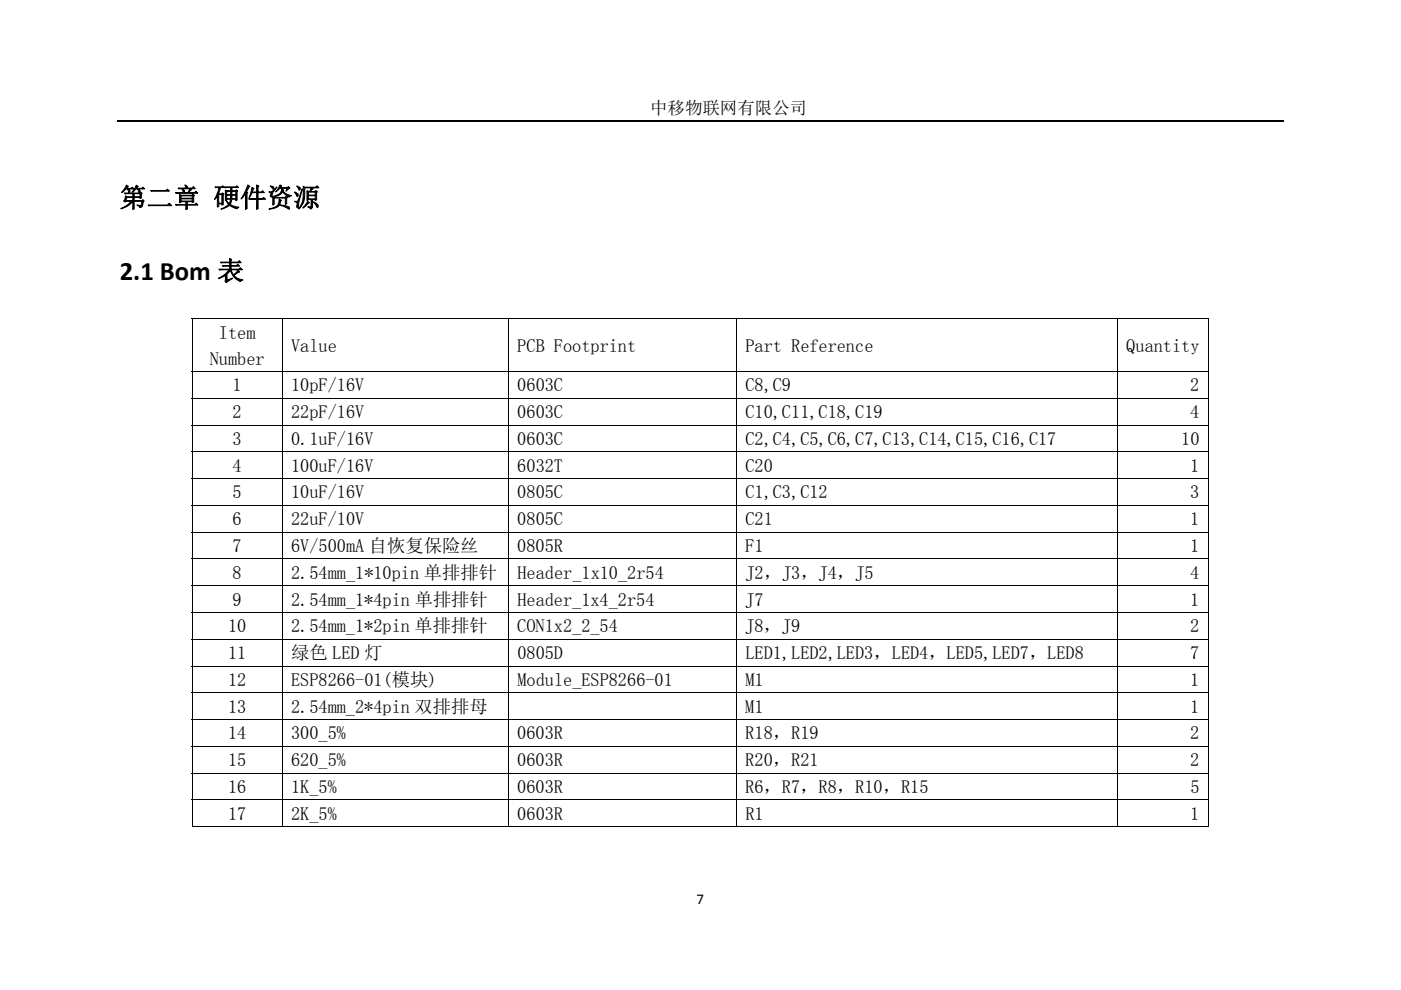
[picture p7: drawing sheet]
<svg xmlns="http://www.w3.org/2000/svg" width="297mm" height="210mm" viewBox="0 0 297 210" stroke-linecap="round" stroke-linejoin="round" font-family="sans-serif">
<defs><g id="words">
<g font-size="5.7">
<text x="25.4" y="43.9">第二章 硬件资源</text>
<text x="25.4" y="59.4">2.1 Bom 表</text>
</g>
<g font-size="3.9">
<text x="46.4" y="71.8">Item</text>
<text x="44.5" y="77.3">Number</text>
<text x="61.7" y="74.6">Value</text>
<text x="109.7" y="74.6">PCB Footprint</text>
<text x="158" y="74.6">Part Reference</text>
<text x="238.8" y="74.6">Quantity</text>
<text x="49.3" y="83">1</text>
<text x="61.7" y="83">10pF/16V</text>
<text x="109.7" y="83">0603C</text>
<text x="158" y="83">C8,C9</text>
<text x="252.4" y="83">2</text>
<text x="49.3" y="88.7">2</text>
<text x="61.7" y="88.7">22pF/16V</text>
<text x="109.7" y="88.7">0603C</text>
<text x="158" y="88.7">C10,C11,C18,C19</text>
<text x="252.4" y="88.7">4</text>
<text x="49.3" y="94.4">3</text>
<text x="61.7" y="94.4">0.1uF/16V</text>
<text x="109.7" y="94.4">0603C</text>
<text x="158" y="94.4">C2,C4,C5,C6,C7,C13,C14,C15,C16,C17</text>
<text x="250.4" y="94.4">10</text>
<text x="49.3" y="100.1">4</text>
<text x="61.7" y="100.1">100uF/16V</text>
<text x="109.7" y="100.1">6032T</text>
<text x="158" y="100.1">C20</text>
<text x="252.4" y="100.1">1</text>
<text x="49.3" y="105.7">5</text>
<text x="61.7" y="105.7">10uF/16V</text>
<text x="109.7" y="105.7">0805C</text>
<text x="158" y="105.7">C1,C3,C12</text>
<text x="252.4" y="105.7">3</text>
<text x="49.3" y="111.4">6</text>
<text x="61.7" y="111.4">22uF/10V</text>
<text x="109.7" y="111.4">0805C</text>
<text x="158" y="111.4">C21</text>
<text x="252.4" y="111.4">1</text>
<text x="49.3" y="117.1">7</text>
<text x="61.7" y="117.1">6V/500mA 自恢复保险丝</text>
<text x="109.7" y="117.1">0805R</text>
<text x="158" y="117.1">F1</text>
<text x="252.4" y="117.1">1</text>
<text x="49.3" y="122.8">8</text>
<text x="61.7" y="122.8">2.54mm_1*10pin 单排排针</text>
<text x="109.7" y="122.8">Header_1x10_2r54</text>
<text x="158.1" y="122.8">J2，J3，J4，J5</text>
<text x="252.4" y="122.8">4</text>
<text x="49.3" y="128.4">9</text>
<text x="61.7" y="128.4">2.54mm_1*4pin 单排排针</text>
<text x="109.7" y="128.4">Header_1x4_2r54</text>
<text x="158" y="128.4">J7</text>
<text x="252.4" y="128.4">1</text>
<text x="48.3" y="134.1">10</text>
<text x="61.7" y="134.1">2.54mm_1*2pin 单排排针</text>
<text x="109.7" y="134.1">CON1x2_2_54</text>
<text x="158" y="134.1">J8，J9</text>
<text x="252.4" y="134.1">2</text>
<text x="48.3" y="139.8">11</text>
<text x="61.7" y="139.8">绿色 LED 灯</text>
<text x="109.7" y="139.8">0805D</text>
<text x="158" y="139.8">LED1,LED2,LED3，LED4，LED5,LED7，LED8</text>
<text x="252.4" y="139.8">7</text>
<text x="48.3" y="145.5">12</text>
<text x="61.7" y="145.5">ESP8266-01(模块)</text>
<text x="109.7" y="145.5">Module_ESP8266-01</text>
<text x="158" y="145.5">M1</text>
<text x="252.4" y="145.5">1</text>
<text x="48.3" y="151.2">13</text>
<text x="61.7" y="151.2">2.54mm_2*4pin 双排排母</text>
<text x="158" y="151.2">M1</text>
<text x="252.4" y="151.2">1</text>
<text x="48.3" y="156.8">14</text>
<text x="61.7" y="156.8">300_5%</text>
<text x="109.7" y="156.8">0603R</text>
<text x="158" y="156.8">R18，R19</text>
<text x="252.4" y="156.8">2</text>
<text x="48.3" y="162.5">15</text>
<text x="61.7" y="162.5">620_5%</text>
<text x="109.7" y="162.5">0603R</text>
<text x="158" y="162.5">R20，R21</text>
<text x="252.4" y="162.5">2</text>
<text x="48.3" y="168.2">16</text>
<text x="48.3" y="173.9">17</text>
<text x="61.7" y="168.2">1K_5%</text>
<text x="61.7" y="173.9">2K_5%</text>
<text x="109.7" y="168.2">0603R</text>
<text x="109.7" y="173.9">0603R</text>
<text x="158" y="168.2">R6，R7，R8，R10，R15</text>
<text x="158" y="173.9">R1</text>
<text x="252.4" y="173.9">1</text>
<text x="252.4" y="168.2">5</text>
</g>
<text font-size="3.7" x="137.8" y="24.1">中移物联网有限公司</text>
<text font-size="3.2" x="147.7" y="191.7">7</text>
</g></defs>
<path d="M24.9 25.7h247.2" fill="none" stroke="#000" stroke-width=".25"/>
<path d="M40.7 67.5h.1v.2h-.1zM256.2 67.5h.1v.2h-.1zM256.2 175.3h.1v.1h-.1z" fill="#000"/>
<g fill="none" stroke="#000" stroke-width=".21">
<path d="M40.7 67.6h215.6M40.7 78.8h215.6M40.8 67.7v11M40.8 78.9v5.5M59.8 67.7v11M59.8 78.9v5.5M107.8 67.7v11M107.8 78.9v5.5M156.1 67.7v11M156.1 78.9v5.5M236.9 67.7v11M236.9 78.9v5.5"/>
<path d="M256.2 67.7v11M256.2 78.9v5.5M40.7 84.5h215.6M40.7 90.1h215.6M40.7 95.8h215.6M40.8 84.6v5.5M40.8 90.2v5.5M40.8 95.9v5.5M59.8 84.6v5.5M59.8 90.2v5.5M59.8 95.9v5.5M107.8 84.6v5.5"/>
<path d="M107.8 90.2v5.5M107.8 95.9v5.5M156.1 84.6v5.5M156.1 90.2v5.5M156.1 95.9v5.5M236.9 84.6v5.5M236.9 90.2v5.5M236.9 95.9v5.5M256.2 84.6v5.5M256.2 90.2v5.5M256.2 95.9v5.5M40.7 101.5h215.6"/>
<path d="M40.7 107.2h215.6M40.7 112.9h215.6M40.7 118.6h215.6M40.8 101.6v5.5M40.8 107.3v5.5M40.8 112.9v5.6M40.8 118.6v5.5M59.8 101.6v5.5M59.8 107.3v5.5M59.8 112.9v5.6M59.8 118.6v5.5M107.8 101.6v5.5"/>
<path d="M107.8 107.3v5.5M107.8 112.9v5.6M107.8 118.6v5.5M156.1 101.6v5.5M156.1 107.3v5.5M156.1 112.9v5.6M156.1 118.6v5.5M236.9 101.6v5.5M236.9 107.3v5.5M236.9 112.9v5.6M236.9 118.6v5.5M256.2 101.6v5.5"/>
<path d="M256.2 107.3v5.5M256.2 112.9v5.6M256.2 118.6v5.5M40.7 124.2h215.6M40.7 129.9h215.6M40.7 135.6h215.6M40.8 124.3v5.5M40.8 130v5.5M40.8 135.7v5.5M59.8 124.3v5.5M59.8 130v5.5M59.8 135.7v5.5"/>
<path d="M107.8 124.3v5.5M107.8 130v5.5M107.8 135.7v5.5M156.1 124.3v5.5M156.1 130v5.5M156.1 135.7v5.5M236.9 124.3v5.5M236.9 130v5.5M236.9 135.7v5.5M256.2 124.3v5.5M256.2 130v5.5M256.2 135.7v5.5"/>
<path d="M40.7 141.3h215.6M40.7 146.9h215.6M40.7 152.6h215.6M40.7 158.3h215.6M40.8 141.4v5.5M40.8 147v5.5M40.8 152.7v5.5M40.8 158.4v5.5M59.8 141.4v5.5M59.8 147v5.5M59.8 152.7v5.5M59.8 158.4v5.5"/>
<path d="M107.8 141.4v5.5M107.8 147v5.5M107.8 152.7v5.5M107.8 158.4v5.5M156.1 141.4v5.5M156.1 147v5.5M156.1 152.7v5.5M156.1 158.4v5.5M236.9 141.4v5.5M236.9 147v5.5M236.9 152.7v5.5M236.9 158.4v5.5"/>
<path d="M256.2 141.4v5.5M256.2 147v5.5M256.2 152.7v5.5M256.2 158.4v5.5M40.7 164h215.6M40.7 169.7h215.6M40.7 175.3h19M40.8 164.1v5.5M40.8 169.8v5.6M59.8 164.1v5.5M59.8 169.8v5.6M59.9 175.3h47.8"/>
<path d="M107.8 164.1v5.5M107.8 169.8v5.6M107.9 175.3h48.1M156.1 164.1v5.5M156.1 169.8v5.6M156.2 175.3h80.6M236.9 164.1v5.5M236.9 169.8v5.6M237 175.3h19.2M256.2 164.1v5.5M256.2 169.8v5.6"/>
</g>
<use href="#words"/>
</svg>
